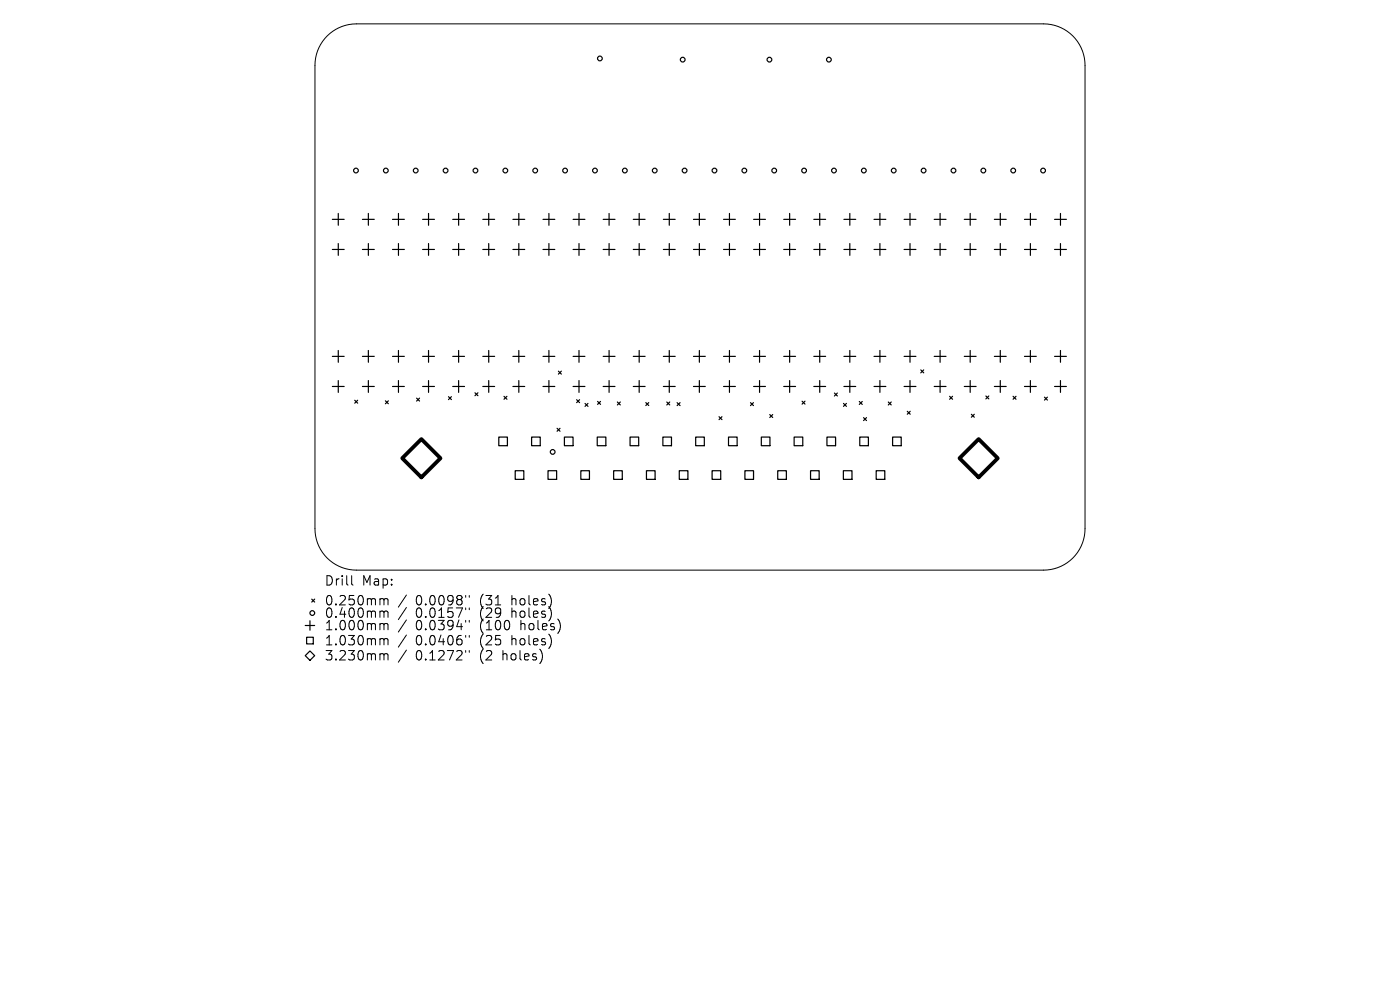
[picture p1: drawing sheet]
<svg xmlns="http://www.w3.org/2000/svg" width="297mm" height="210mm" viewBox="0 0 297 210" stroke-linecap="round" stroke-linejoin="round" font-family="sans-serif">
<defs><g id="words">
<g font-size="2.8">
<text x="68.8" y="124.5">Drill</text>
<text x="76.8" y="124.5">Map:</text>
<text x="68.8" y="128.7">0.250mm</text>
<text x="68.8" y="131.3">0.400mm</text>
<text x="88.2" y="128.7">0.0098&quot;</text>
<text x="88.2" y="131.3">0.0157&quot;</text>
<text x="101.9" y="128.7">(31</text>
<text x="101.9" y="131.3">(29</text>
<text x="108.8" y="128.7">holes)</text>
<text x="108.8" y="131.3">holes)</text>
<text x="68.8" y="134">1.000mm</text>
<text x="68.8" y="137.2">1.030mm</text>
<text x="88.2" y="134">0.0394&quot;</text>
<text x="88.2" y="137.2">0.0406&quot;</text>
<text x="101.9" y="134">(100</text>
<text x="101.9" y="137.2">(25</text>
<text x="108.8" y="137.2">holes)</text>
<text x="110.7" y="134">holes)</text>
<text x="68.8" y="140.4">3.230mm</text>
<text x="88.2" y="140.4">0.1272&quot;</text>
<text x="101.9" y="140.4">(2</text>
<text x="106.9" y="140.4">holes)</text>
</g>
</g></defs>
<g fill="none" stroke="#000" stroke-width=".21">
<path d="M69.4 7.6a8.8 8.8 0 0 1 6.2-2.5h145.8a8.8 8.8 0 0 1 8.8 8.8v98.2a8.8 8.8 0 0 1-8.8 8.8h-145.8a8.8 8.8 0 0 1-8.8-8.8v-98.2a8.8 8.8 0 0 1 2.6-6.3zM74.6 122.1v1.7l.3 .3M80.9 127l.5 .1 .1 .2M80.9 129.6h.3l.3 .3M80.9 132.3h.3l.3 .3M80.9 135.5l.5 .1 .1 .2M80.9 138.7h.3l.3 .3M81.5 127.3l.2-.3 .5 .1 .1 1.2M81.5 127.3v1M81.5 129.9v1.1M81.5 132.6v1M81.5 135.8v1"/>
<path d="M81.5 139v1M81.5 129.9l.2-.3 .5 .1 .1 1.3M81.5 132.6l.2-.3 .5 .1 .1 1.2M81.5 135.8l.2-.3 .5 .1 .1 1.2M81.5 139l.2-.3 .5 .1 .1 1.2M86.2 126.2l-1.7 2.6M86.2 128.9l-1.7 2.5M86.2 131.5l-1.7 2.6M86.2 134.7l-1.7 2.6M86.2 137.9l-1.7 2.6M98.8 126.3v.4M98.8 129v.3"/>
<path d="M98.8 131.6v.4M98.8 134.8v.4M98.8 138v.4M99.6 126.3v.4M99.6 129v.3M99.6 131.6v.4M99.6 134.8v.4M99.6 138v.4"/>
</g>
<g fill="none" stroke="#000" stroke-width=".25">
<path d="M70.5 46.5h2.5M70.5 52.9h2.5M71.8 45.3v2.5M71.8 51.7v2.5M76.9 46.5h2.5M76.9 52.9h2.5M78.1 45.3v2.5M78.1 51.7v2.5M83.3 46.5h2.5M83.3 52.9h2.5M84.5 45.3v2.5M84.5 51.7v2.5"/>
<path d="M89.7 46.5h2.5M89.7 52.9h2.5M90.9 45.3v2.5M90.9 51.7v2.5M96 46.5h2.6M96 52.9h2.6M97.3 45.3v2.5M97.3 51.7v2.5M102.4 46.5h2.5M102.4 52.9h2.5M103.7 45.3v2.5M103.7 51.7v2.5"/>
<path d="M108.8 46.5h2.5M108.8 52.9h2.5M110.1 45.3v2.5M110.1 51.7v2.5M115.2 46.5h2.5M115.2 52.9h2.5M116.4 45.3v2.5M116.4 51.7v2.5M121.6 46.5h2.5M121.6 52.9h2.5M122.8 45.3v2.5M122.8 51.7v2.5"/>
<path d="M128 46.5h2.5M128 52.9h2.5M129.2 45.3v2.5M129.2 51.7v2.5M134.3 46.5h2.6M134.3 52.9h2.6M135.6 45.3v2.5M135.6 51.7v2.5M140.7 46.5h2.5M140.7 52.9h2.5M142 45.3v2.5M142 51.7v2.5"/>
<path d="M147.1 46.5h2.5M147.1 52.9h2.5M148.4 45.3v2.5M148.4 51.7v2.5M153.5 46.5h2.5M153.5 52.9h2.5M154.8 45.3v2.5M154.8 51.7v2.5M159.9 46.5h2.5M159.9 52.9h2.5M161.1 45.3v2.5M161.1 51.7v2.5"/>
<path d="M166.3 46.5h2.5M166.3 52.9h2.5M167.5 45.3v2.5M167.5 51.7v2.5M172.6 46.5h2.6M172.6 52.9h2.6M173.9 45.3v2.5M173.9 51.7v2.5M179 46.5h2.5M179 52.9h2.5M180.3 45.3v2.5M180.3 51.7v2.5"/>
<path d="M185.4 46.5h2.5M185.4 52.9h2.5M186.7 45.3v2.5M186.7 51.7v2.5M191.8 46.5h2.5M191.8 52.9h2.5M193.1 45.3v2.5M193.1 51.7v2.5M198.2 46.5h2.5M198.2 52.9h2.5M199.4 45.3v2.5M199.4 51.7v2.5"/>
<path d="M204.6 46.5h2.5M204.6 52.9h2.5M205.8 45.3v2.5M205.8 51.7v2.5M210.9 46.5h2.6M210.9 52.9h2.6M212.2 45.3v2.5M212.2 51.7v2.5M217.3 46.5h2.5M217.3 52.9h2.5M218.6 45.3v2.5M218.6 51.7v2.5"/>
<path d="M223.7 46.5h2.5M223.7 52.9h2.5M225 45.3v2.5M225 51.7v2.5M70.5 75.6h2.5M71.8 74.3v2.6M76.9 75.6h2.5M78.1 74.3v2.6M83.3 75.6h2.5M84.5 74.3v2.6M89.7 75.6h2.5M90.9 74.3v2.6"/>
<path d="M96 75.6h2.6M97.3 74.3v2.6M102.4 75.6h2.5M103.7 74.3v2.6M108.8 75.6h2.5M110.1 74.3v2.6M115.2 75.6h2.5M116.4 74.3v2.6M118.5 78.7l.6 .7M119.1 78.7l-.6 .7M121.6 75.6h2.5M122.8 74.3v2.6"/>
<path d="M128 75.6h2.5M129.2 74.3v2.6M134.3 75.6h2.6M135.6 74.3v2.6M140.7 75.6h2.5M142 74.3v2.6M147.1 75.6h2.5M148.4 74.3v2.6M153.5 75.6h2.5M154.8 74.3v2.6M159.9 75.6h2.5M161.1 74.3v2.6"/>
<path d="M166.3 75.6h2.5M167.5 74.3v2.6M172.6 75.6h2.6M173.9 74.3v2.6M179 75.6h2.5M180.3 74.3v2.6M185.4 75.6h2.5M186.7 74.3v2.6M191.8 75.6h2.5M193.1 74.3v2.6M195.3 78.5l.7 .6M196 78.5l-.7 .6"/>
<path d="M198.2 75.6h2.5M199.4 74.3v2.6M204.6 75.6h2.5M205.8 74.3v2.6M210.9 75.6h2.6M212.2 74.3v2.6M217.3 75.6h2.5M218.6 74.3v2.6M223.7 75.6h2.5M225 74.3v2.6M70.5 82h2.5M71.8 80.7v2.5"/>
<path d="M75.3 84.9l.6 .6M75.9 84.9l-.6 .6M76.9 82h2.5M78.1 80.7v2.5M81.8 85l.6 .7M82.4 85l-.6 .7M83.3 82h2.5M84.5 80.7v2.5M88.4 84.5l.6 .6M89 84.5l-.6 .6M89.7 82h2.5M90.9 80.7v2.5"/>
<path d="M95.1 84.1l.7 .7M95.8 84.1l-.7 .7M96 82h2.6M97.3 80.7v2.5M100.8 83.3l.6 .6M101.4 83.3l-.6 .6M102.4 82h2.5M103.7 80.7v2.5M106.9 84.1l.6 .6M107.5 84.1l-.6 .6M108.8 82h2.5M110.1 80.7v2.5"/>
<path d="M115.2 82h2.5M116.4 80.7v2.5M118.2 90.9l.6 .6M118.8 90.9l-.6 .6M121.6 82h2.5M122.3 84.8l.7 .6M122.8 80.7v2.5M123 84.8l-.7 .6M124.1 85.6l.6 .6M124.7 85.6l-.6 .6M126.8 85.1l.6 .7M127.4 85.1l-.6 .7"/>
<path d="M128 82h2.5M129.2 80.7v2.5M131 85.3l.6 .6M131.6 85.3l-.6 .6M134.3 82h2.6M135.6 80.7v2.5M137 85.4l.6 .6M137.6 85.4l-.6 .6M140.7 82h2.5M141.5 85.3l.6 .6M142 80.7v2.5M142.1 85.3l-.6 .6"/>
<path d="M143.6 85.4l.7 .6M144.3 85.4l-.7 .6M147.1 82h2.5M148.4 80.7v2.5M152.5 88.4l.7 .6M153.2 88.4l-.7 .6M153.5 82h2.5M154.8 80.7v2.5M159.2 85.4l.6 .6M159.8 85.4l-.6 .6M159.9 82h2.5M161.1 80.7v2.5"/>
<path d="M163.3 87.9l.6 .7M163.9 87.9l-.6 .7M166.3 82h2.5M167.5 80.7v2.5M170.2 85.1l.6 .6M170.8 85.1l-.6 .6M172.6 82h2.6M173.9 80.7v2.5M177 83.4l.6 .6M177.6 83.4l-.6 .6M178.9 85.6l.7 .6M179 82h2.5"/>
<path d="M179.6 85.6l-.7 .6M180.3 80.7v2.5M182.3 85.2l.6 .6M182.9 85.2l-.6 .6M183.2 88.6l.6 .6M183.8 88.6l-.6 .6M185.4 82h2.5M186.7 80.7v2.5M188.4 85.3l.7 .6M189.1 85.3l-.7 .6M191.8 82h2.5M192.5 87.2l.6 .7"/>
<path d="M193.1 80.7v2.5M193.1 87.2l-.6 .7M198.2 82h2.5M199.4 80.7v2.5M201.5 84.1l.6 .6M202.1 84.1l-.6 .6M204.6 82h2.5M205.8 80.7v2.5M206.1 87.9l.6 .6M206.7 87.9l-.6 .6M209.1 84l.7 .6M209.8 84l-.7 .6"/>
<path d="M210.9 82h2.6M212.2 80.7v2.5M214.9 84.1l.6 .6M215.5 84.1l-.6 .6M217.3 82h2.5M218.6 80.7v2.5M221.6 84.2l.6 .7M222.2 84.2l-.6 .7M223.7 82h2.5M225 80.7v2.5M64.8 139.1l1-1 1 1-1 1zM64.8 132.7h2"/>
<path d="M65 135.2h1.5v1.4h-1.5zM65.8 131.7v2M66.1 127.1l.7 .6M66.8 127.1l-.7 .6"/>
<circle cx="127.3" cy="12.4" r=".5"/>
<circle cx="144.8" cy="12.7" r=".5"/>
<circle cx="163.2" cy="12.7" r=".5"/>
<circle cx="175.8" cy="12.7" r=".5"/>
<circle cx="75.5" cy="36.2" r=".5"/>
<circle cx="81.9" cy="36.2" r=".5"/>
<circle cx="88.2" cy="36.2" r=".5"/>
<circle cx="94.5" cy="36.2" r=".5"/>
<circle cx="100.9" cy="36.2" r=".5"/>
<circle cx="107.2" cy="36.2" r=".5"/>
<circle cx="113.5" cy="36.2" r=".5"/>
<circle cx="119.9" cy="36.2" r=".5"/>
<circle cx="126.2" cy="36.2" r=".5"/>
<circle cx="132.6" cy="36.2" r=".5"/>
<circle cx="138.9" cy="36.2" r=".5"/>
<circle cx="145.2" cy="36.2" r=".5"/>
<circle cx="151.6" cy="36.2" r=".5"/>
<circle cx="157.9" cy="36.2" r=".5"/>
<circle cx="164.2" cy="36.2" r=".5"/>
<circle cx="170.6" cy="36.2" r=".5"/>
<circle cx="176.9" cy="36.2" r=".5"/>
<circle cx="183.3" cy="36.2" r=".5"/>
<circle cx="189.6" cy="36.2" r=".5"/>
<circle cx="195.9" cy="36.2" r=".5"/>
<circle cx="202.3" cy="36.2" r=".5"/>
<circle cx="208.6" cy="36.2" r=".5"/>
<circle cx="214.9" cy="36.2" r=".5"/>
<circle cx="221.3" cy="36.2" r=".5"/>
<circle cx="117.2" cy="95.9" r=".5"/>
<circle cx="66.3" cy="130" r=".5"/>
</g>
<g fill="none" stroke="#000" stroke-width=".26">
<path d="M105.8 92.7h1.8v1.8h-1.8zM109.3 99.9h1.8v1.8h-1.8zM112.8 92.7h1.8v1.8h-1.8zM116.3 99.9h1.8v1.8h-1.8zM119.7 92.7h1.9v1.8h-1.9zM123.2 99.9h1.8v1.8h-1.8zM126.7 92.7h1.8v1.8h-1.8zM130.2 99.9h1.8v1.8h-1.8zM133.7 92.7h1.8v1.8h-1.8zM137.1 99.9h1.9v1.8h-1.9zM140.6 92.7h1.9v1.8h-1.9zM144.1 99.9h1.8v1.8h-1.8z"/>
<path d="M147.6 92.7h1.8v1.8h-1.8zM151.1 99.9h1.8v1.8h-1.8zM154.5 92.7h1.9v1.8h-1.9zM158 99.9h1.9v1.8h-1.9zM161.5 92.7h1.8v1.8h-1.8zM165 99.9h1.8v1.8h-1.8zM168.5 92.7h1.8v1.8h-1.8zM172 99.9h1.8v1.8h-1.8zM175.4 92.7h1.9v1.8h-1.9zM178.9 99.9h1.8v1.8h-1.8zM182.4 92.7h1.8v1.8h-1.8zM185.9 99.9h1.8v1.8h-1.8z"/>
<path d="M189.4 92.7h1.8v1.8h-1.8z"/>
</g>
<path d="M85.3 97.2l4.1-4.1 4 4.1-4 4.1zM203.6 97.2l4-4.1 4.1 4.1-4.1 4.1z" fill="none" stroke="#000" stroke-width=".81"/>
<use href="#words"/>
</svg>
